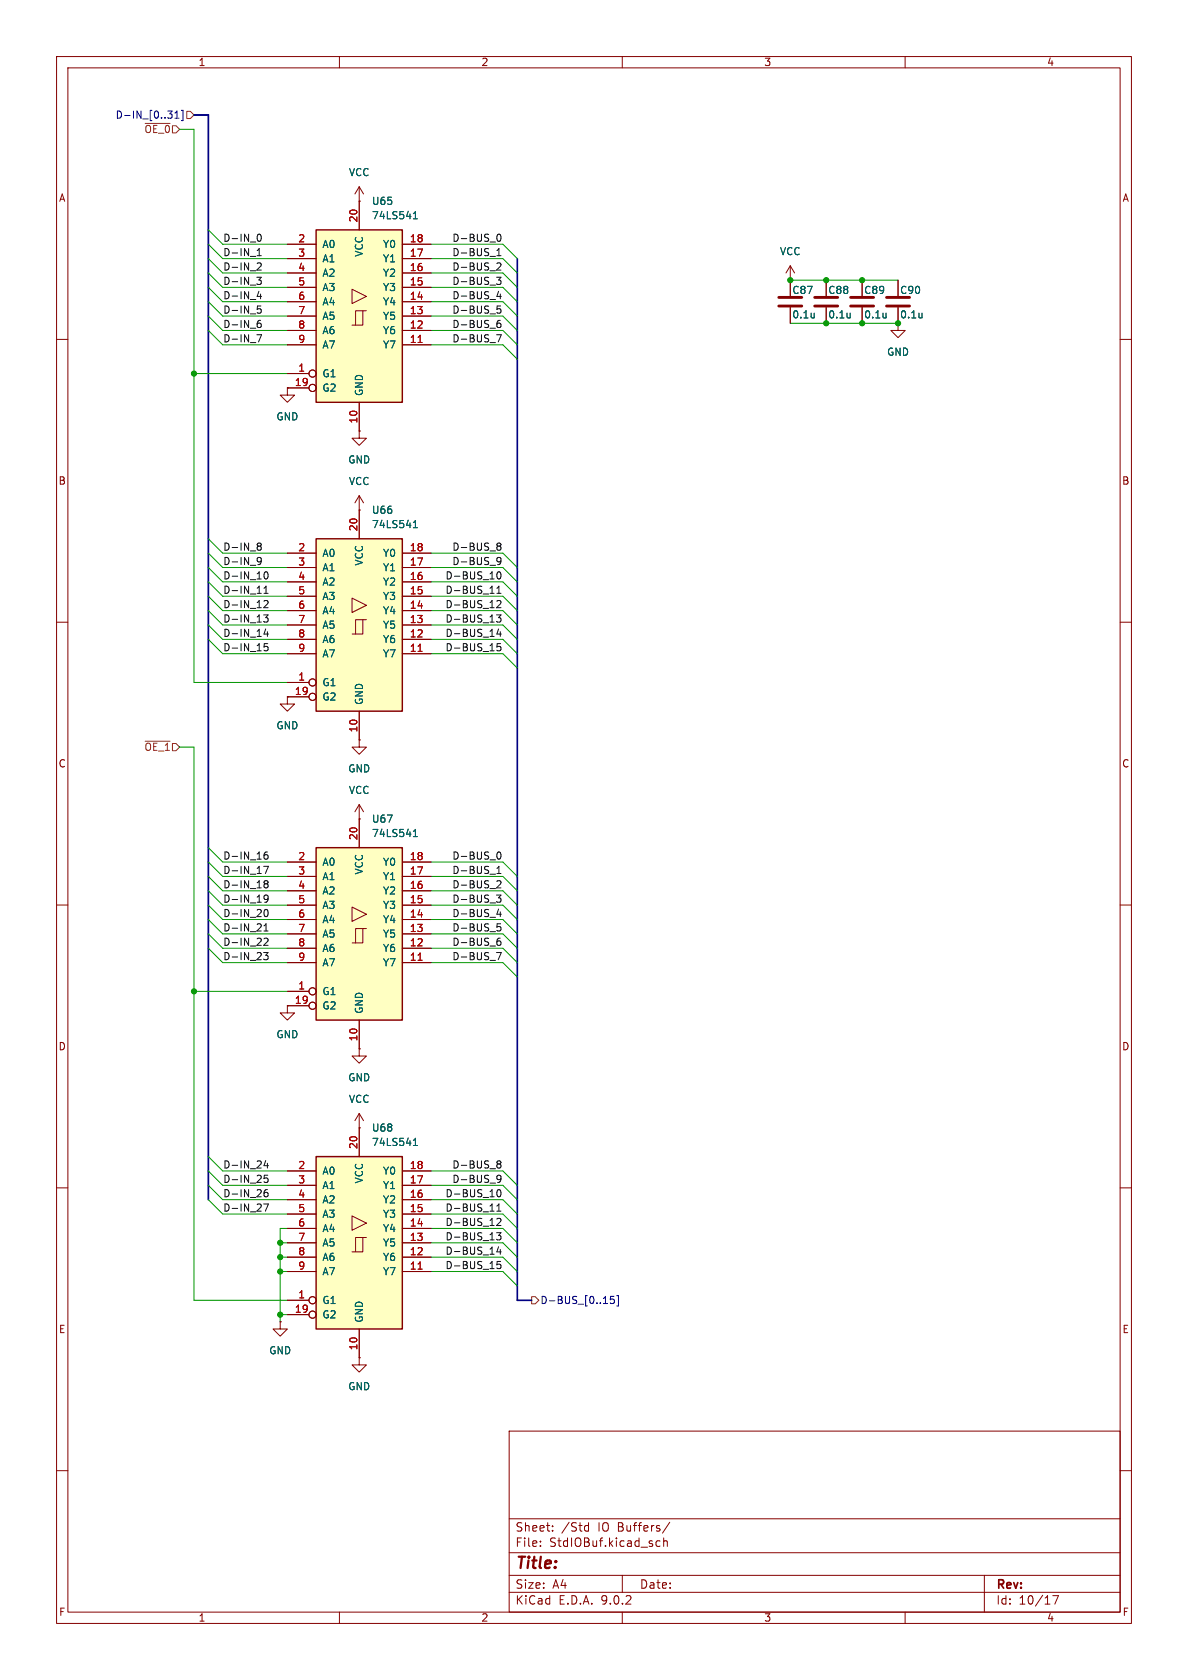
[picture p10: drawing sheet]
<svg xmlns="http://www.w3.org/2000/svg" width="210mm" height="297mm" viewBox="0 0 210 297" stroke-linecap="round" stroke-linejoin="round" font-family="sans-serif">
<defs><g id="words">
<text font-size="2.8" fill="#840000" x="91" y="277.9">Title:</text>
<g font-size="2.1" fill="#840000">
<text x="91" y="273.7">File:</text>
<text x="91" y="271">Sheet:</text>
<text x="97.1" y="273.7">StdIOBuf.kicad_sch</text>
<text x="99.2" y="271">/Std</text>
<text x="105.8" y="271">IO Buffers/</text>
<text x="91" y="281.1">Size:</text>
<text x="97.7" y="281.1">A4</text>
<text x="113" y="281.1">Date:</text>
<text x="176" y="281.3">Rev:</text>
<text x="91" y="283.9">KiCad</text>
<text x="98.7" y="283.9">E.D.A.</text>
<text x="106.3" y="283.9">9.0.2</text>
<text x="176" y="283.9">Id:</text>
<text x="180.1" y="283.9">10/17</text>
</g>
<g font-size="1.8" fill="#840000">
<text x="35" y="11.9">1</text>
<text x="85" y="11.9">2</text>
<text x="135" y="11.9">3</text>
<text x="185" y="11.9">4</text>
<text x="10.3" y="35.9">A</text>
<text x="198.4" y="35.9">A</text>
<text x="10.3" y="85.9">B</text>
<text x="198.3" y="85.9">B</text>
<text x="10.3" y="135.9">C</text>
<text x="198.3" y="135.9">C</text>
<text x="10.3" y="185.9">D</text>
<text x="198.3" y="185.9">D</text>
<text x="10.3" y="235.9">E</text>
<text x="198.3" y="235.9">E</text>
<text x="10.3" y="285.9">F</text>
<text x="35" y="286.9">1</text>
<text x="85" y="286.9">2</text>
<text x="135" y="286.9">3</text>
<text x="185" y="286.9">4</text>
<text x="198.4" y="285.9">F</text>
</g>
<g font-size="1.8" fill="#000084">
<text x="20.3" y="21.2">D-IN_[0..31]</text>
<text x="95.4" y="230.7">D-BUS_[0..15]</text>
</g>
<g font-size="1.8" fill="#725600">
<text x="25.4" y="23.7">~{OE_0}</text>
<text x="25.4" y="132.9">~{OE_1}</text>
</g>
<g font-size="1.8" fill="#006464">
<text x="61.6" y="31.3">VCC</text>
<text x="65.7" y="36.4">U65</text>
<text x="65.7" y="39">74LS541</text>
<text x="56.9" y="44">A0</text>
<text x="56.9" y="46.6">A1</text>
<text x="64.4" y="45.5" transform="rotate(-90 64.4 45.5)">VCC</text>
<text x="67.6" y="44">Y0</text>
<text x="67.6" y="46.6">Y1</text>
<text x="137.8" y="45.3">VCC</text>
<text x="56.9" y="49.1">A2</text>
<text x="56.9" y="51.7">A3</text>
<text x="67.6" y="49.1">Y2</text>
<text x="67.6" y="51.7">Y3</text>
<text x="140" y="52.2">C87</text>
<text x="146.3" y="52.2">C88</text>
<text x="152.7" y="52.2">C89</text>
<text x="159" y="52.2">C90</text>
<text x="56.9" y="54.2">A4</text>
<text x="56.9" y="56.7">A5</text>
<text x="56.9" y="59.3">A6</text>
<text x="67.6" y="54.2">Y4</text>
<text x="67.6" y="56.7">Y5</text>
<text x="67.6" y="59.3">Y6</text>
<text x="140" y="56.5">0.1u</text>
<text x="146.3" y="56.5">0.1u</text>
<text x="152.7" y="56.5">0.1u</text>
<text x="159" y="56.5">0.1u</text>
<text x="56.9" y="61.8">A7</text>
<text x="67.6" y="61.8">Y7</text>
<text x="156.7" y="63.1">GND</text>
<text x="56.9" y="66.9">G1</text>
<text x="56.9" y="69.4">G2</text>
<text x="64.4" y="70.1" transform="rotate(-90 64.4 70.1)">GND</text>
<text x="48.8" y="74.5">GND</text>
<text x="61.5" y="82.1">GND</text>
<text x="61.6" y="86">VCC</text>
<text x="65.7" y="91">U66</text>
<text x="65.7" y="93.6">74LS541</text>
<text x="56.9" y="98.7">A0</text>
<text x="56.9" y="101.2">A1</text>
<text x="64.4" y="100.1" transform="rotate(-90 64.4 100.1)">VCC</text>
<text x="67.6" y="98.7">Y0</text>
<text x="67.6" y="101.2">Y1</text>
<text x="56.9" y="103.7">A2</text>
<text x="56.9" y="106.3">A3</text>
<text x="67.6" y="103.7">Y2</text>
<text x="67.6" y="106.3">Y3</text>
<text x="56.9" y="108.8">A4</text>
<text x="56.9" y="111.4">A5</text>
<text x="56.9" y="113.9">A6</text>
<text x="67.6" y="108.8">Y4</text>
<text x="67.6" y="111.4">Y5</text>
<text x="67.6" y="113.9">Y6</text>
<text x="56.9" y="116.4">A7</text>
<text x="67.6" y="116.4">Y7</text>
<text x="56.9" y="121.5">G1</text>
<text x="56.9" y="124.1">G2</text>
<text x="64.4" y="124.7" transform="rotate(-90 64.4 124.7)">GND</text>
<text x="48.8" y="129.1">GND</text>
<text x="61.5" y="136.8">GND</text>
<text x="61.6" y="140.6">VCC</text>
<text x="65.7" y="145.6">U67</text>
<text x="65.7" y="148.2">74LS541</text>
<text x="56.9" y="153.3">A0</text>
<text x="56.9" y="155.8">A1</text>
<text x="64.4" y="154.7" transform="rotate(-90 64.4 154.7)">VCC</text>
<text x="67.6" y="153.3">Y0</text>
<text x="67.6" y="155.8">Y1</text>
<text x="56.9" y="158.3">A2</text>
<text x="56.9" y="160.9">A3</text>
<text x="67.6" y="158.3">Y2</text>
<text x="67.6" y="160.9">Y3</text>
<text x="56.9" y="163.4">A4</text>
<text x="56.9" y="166">A5</text>
<text x="67.6" y="163.4">Y4</text>
<text x="67.6" y="166">Y5</text>
<text x="56.9" y="168.5">A6</text>
<text x="56.9" y="171">A7</text>
<text x="67.6" y="168.5">Y6</text>
<text x="67.6" y="171">Y7</text>
<text x="56.9" y="176.1">G1</text>
<text x="56.9" y="178.7">G2</text>
<text x="64.4" y="179.3" transform="rotate(-90 64.4 179.3)">GND</text>
<text x="48.8" y="183.7">GND</text>
<text x="61.5" y="191.4">GND</text>
<text x="61.6" y="195.2">VCC</text>
<text x="65.7" y="200.3">U68</text>
<text x="65.7" y="202.8">74LS541</text>
<text x="56.9" y="207.9">A0</text>
<text x="64.4" y="209.3" transform="rotate(-90 64.4 209.3)">VCC</text>
<text x="67.6" y="207.9">Y0</text>
<text x="56.9" y="210.4">A1</text>
<text x="56.9" y="213">A2</text>
<text x="56.9" y="215.5">A3</text>
<text x="67.6" y="210.4">Y1</text>
<text x="67.6" y="213">Y2</text>
<text x="67.6" y="215.5">Y3</text>
<text x="56.9" y="218">A4</text>
<text x="56.9" y="220.6">A5</text>
<text x="67.6" y="218">Y4</text>
<text x="67.6" y="220.6">Y5</text>
<text x="56.9" y="223.1">A6</text>
<text x="56.9" y="225.7">A7</text>
<text x="67.6" y="223.1">Y6</text>
<text x="67.6" y="225.7">Y7</text>
<text x="56.9" y="230.7">G1</text>
<text x="56.9" y="233.3">G2</text>
<text x="64.4" y="233.9" transform="rotate(-90 64.4 233.9)">GND</text>
<text x="47.5" y="239.6">GND</text>
<text x="61.5" y="246">GND</text>
</g>
<g font-size="1.8" fill="#a90000">
<text x="63.2" y="39.4" transform="rotate(-90 63.2 39.4)">20</text>
<text x="52.6" y="42.9">2</text>
<text x="52.6" y="45.5">3</text>
<text x="72.3" y="42.9">18</text>
<text x="72.3" y="45.5">17</text>
<text x="52.6" y="48">4</text>
<text x="52.6" y="50.5">5</text>
<text x="52.6" y="53.1">6</text>
<text x="72.3" y="48">16</text>
<text x="72.3" y="50.5">15</text>
<text x="72.3" y="53.1">14</text>
<text x="52.6" y="55.6">7</text>
<text x="52.6" y="58.2">8</text>
<text x="72.3" y="55.6">13</text>
<text x="72.3" y="58.2">12</text>
<text x="52.6" y="60.7">9</text>
<text x="52.6" y="65.8">1</text>
<text x="72.3" y="60.7">11</text>
<text x="52" y="68.3">19</text>
<text x="63.2" y="75" transform="rotate(-90 63.2 75)">10</text>
<text x="63.2" y="94" transform="rotate(-90 63.2 94)">20</text>
<text x="52.6" y="97.5">2</text>
<text x="52.6" y="100.1">3</text>
<text x="72.3" y="97.5">18</text>
<text x="72.3" y="100.1">17</text>
<text x="52.6" y="102.6">4</text>
<text x="52.6" y="105.2">5</text>
<text x="52.6" y="107.7">6</text>
<text x="72.3" y="102.6">16</text>
<text x="72.3" y="105.2">15</text>
<text x="72.3" y="107.7">14</text>
<text x="52.6" y="110.2">7</text>
<text x="52.6" y="112.8">8</text>
<text x="72.3" y="110.2">13</text>
<text x="72.3" y="112.8">12</text>
<text x="52.6" y="115.3">9</text>
<text x="72.3" y="115.3">11</text>
<text x="52" y="122.9">19</text>
<text x="52.6" y="120.4">1</text>
<text x="63.2" y="129.6" transform="rotate(-90 63.2 129.6)">10</text>
<text x="63.2" y="148.6" transform="rotate(-90 63.2 148.6)">20</text>
<text x="52.6" y="152.1">2</text>
<text x="52.6" y="154.7">3</text>
<text x="72.3" y="152.1">18</text>
<text x="72.3" y="154.7">17</text>
<text x="52.6" y="157.2">4</text>
<text x="52.6" y="159.8">5</text>
<text x="72.3" y="157.2">16</text>
<text x="72.3" y="159.8">15</text>
<text x="52.6" y="162.3">6</text>
<text x="52.6" y="164.8">7</text>
<text x="52.6" y="167.4">8</text>
<text x="72.3" y="162.3">14</text>
<text x="72.3" y="164.8">13</text>
<text x="72.3" y="167.4">12</text>
<text x="52.6" y="169.9">9</text>
<text x="72.3" y="169.9">11</text>
<text x="52" y="177.5">19</text>
<text x="52.6" y="175">1</text>
<text x="63.2" y="184.2" transform="rotate(-90 63.2 184.2)">10</text>
<text x="63.2" y="203.2" transform="rotate(-90 63.2 203.2)">20</text>
<text x="52.6" y="206.8">2</text>
<text x="52.6" y="209.3">3</text>
<text x="72.3" y="206.8">18</text>
<text x="72.3" y="209.3">17</text>
<text x="52.6" y="211.8">4</text>
<text x="52.6" y="214.4">5</text>
<text x="72.3" y="211.8">16</text>
<text x="72.3" y="214.4">15</text>
<text x="52.6" y="216.9">6</text>
<text x="52.6" y="219.5">7</text>
<text x="52.6" y="222">8</text>
<text x="72.3" y="216.9">14</text>
<text x="72.3" y="219.5">13</text>
<text x="72.3" y="222">12</text>
<text x="52.6" y="224.5">9</text>
<text x="72.3" y="224.5">11</text>
<text x="52" y="232.2">19</text>
<text x="52.6" y="229.6">1</text>
<text x="63.2" y="238.8" transform="rotate(-90 63.2 238.8)">10</text>
</g>
<g font-size="1.8" fill="#0f0f0f">
<text x="39.4" y="42.8">D-IN_0</text>
<text x="39.4" y="45.4">D-IN_1</text>
<text x="39.4" y="47.9">D-IN_2</text>
<text x="79.9" y="45.4">D-BUS_1</text>
<text x="79.9" y="42.8">D-BUS_0</text>
<text x="79.9" y="47.9">D-BUS_2</text>
<text x="39.4" y="53">D-IN_4</text>
<text x="39.4" y="50.5">D-IN_3</text>
<text x="79.9" y="53">D-BUS_4</text>
<text x="79.9" y="50.5">D-BUS_3</text>
<text x="39.4" y="58.1">D-IN_6</text>
<text x="39.4" y="55.5">D-IN_5</text>
<text x="79.9" y="55.5">D-BUS_5</text>
<text x="79.9" y="58.1">D-BUS_6</text>
<text x="39.4" y="60.6">D-IN_7</text>
<text x="79.9" y="60.6">D-BUS_7</text>
<text x="39.4" y="97.4">D-IN_8</text>
<text x="39.4" y="100">D-IN_9</text>
<text x="79.9" y="100">D-BUS_9</text>
<text x="79.9" y="97.4">D-BUS_8</text>
<text x="39.4" y="107.6">D-IN_12</text>
<text x="39.4" y="105.1">D-IN_11</text>
<text x="39.4" y="102.5">D-IN_10</text>
<text x="78.7" y="107.6">D-BUS_12</text>
<text x="78.7" y="102.5">D-BUS_10</text>
<text x="78.7" y="105.1">D-BUS_11</text>
<text x="39.4" y="112.7">D-IN_14</text>
<text x="39.4" y="110.1">D-IN_13</text>
<text x="78.7" y="110.1">D-BUS_13</text>
<text x="78.7" y="112.7">D-BUS_14</text>
<text x="39.4" y="115.2">D-IN_15</text>
<text x="78.7" y="115.2">D-BUS_15</text>
<text x="39.4" y="154.6">D-IN_17</text>
<text x="39.4" y="152.1">D-IN_16</text>
<text x="79.9" y="154.6">D-BUS_1</text>
<text x="79.9" y="152.1">D-BUS_0</text>
<text x="39.4" y="157.1">D-IN_18</text>
<text x="39.4" y="159.7">D-IN_19</text>
<text x="79.9" y="159.7">D-BUS_3</text>
<text x="79.9" y="157.1">D-BUS_2</text>
<text x="39.4" y="162.2">D-IN_20</text>
<text x="39.4" y="164.8">D-IN_21</text>
<text x="39.4" y="167.3">D-IN_22</text>
<text x="79.9" y="162.2">D-BUS_4</text>
<text x="79.9" y="164.8">D-BUS_5</text>
<text x="79.9" y="167.3">D-BUS_6</text>
<text x="39.4" y="169.8">D-IN_23</text>
<text x="79.9" y="169.8">D-BUS_7</text>
<text x="39.4" y="209.2">D-IN_25</text>
<text x="39.4" y="206.7">D-IN_24</text>
<text x="79.9" y="206.7">D-BUS_8</text>
<text x="79.9" y="209.2">D-BUS_9</text>
<text x="39.4" y="214.3">D-IN_27</text>
<text x="39.4" y="211.7">D-IN_26</text>
<text x="78.7" y="214.3">D-BUS_11</text>
<text x="78.7" y="211.7">D-BUS_10</text>
<text x="78.7" y="216.8">D-BUS_12</text>
<text x="78.7" y="221.9">D-BUS_14</text>
<text x="78.7" y="219.4">D-BUS_13</text>
<text x="78.7" y="224.4">D-BUS_15</text>
</g>
</g></defs>
<g fill="none" stroke="#840000" stroke-width=".18">
<path d="M10 10h190v277h-190zM12 12h186v273h-186zM60 10v2M110 10v2M160 10v2M139.7 49.5h.1M139.7 47l-.8 1.3M139.7 47l.8 1.3M139.7 47v2.5M10 60h2M198 60h2M10 110h2"/>
<path d="M198 110h2M10 160h2M198 160h2M10 210h2M198 210h2M90 253h108v32h-108zM10 260h2M90 278.5h108M90 274.5h108M90 268.5h108M95.5 273.2v.2M95.5 272.5v.1"/>
<path d="M97.7 270.5v.2M97.7 269.8v.1M103.5 270.6h.5M103.5 269.8h.5M104 269.2v1.5M110 278.5v3M116 273.1l.3 .3 .4-.1M116.7 272.5l-.4-.1-.3 .3M117.3 272.5l.2-.1 .4 .1 .1 .9M117.3 271.9v1.5M118.4 269.1l-1.3 1.9M174 278.5v6.5"/>
<path d="M198 260h2M60 285v2M90 281.5h108M110 285v2M160 285v2M186.1 282.1h1l-.6 1.5"/>
</g>
<path d="M55.9 204.5h15.2v30.4h-15.2z" fill="#ffffc2"/>
<g fill="none" stroke="#840000" stroke-width=".18">
<path d="M50.8 68.6v1.3h1.3l-1.3 1.2-1.3-1.2h1.3M50.8 68.6h.1M63.5 76.2v1.3h1.3l-1.3 1.2-1.3-1.2h1.3M63.5 76.2h.1M63.5 90.2h.1M63.5 87.6v2.6M63.5 87.6l-.8 1.3M63.5 87.6l.8 1.3M63.5 130.8v1.3h1.3l-1.3 1.3-1.3-1.3h1.3M63.5 130.8h.1M63.5 144.8h.1M63.5 142.2v2.6"/>
<path d="M63.5 142.2l-.8 1.3M63.5 142.2l.8 1.3M50.8 177.8v1.3h1.3l-1.3 1.2-1.3-1.2h1.3M50.8 177.8h.1M63.5 185.4v1.3h1.3l-1.3 1.3-1.3-1.3h1.3M63.5 185.4h.1M63.5 199.4v5.1M50.8 207h5.1M50.8 209.6h5.1M50.8 212.1h5.1M50.8 214.6h5.1M50.8 217.2h5.1"/>
<path d="M50.8 219.7h5.1M62.2 215l2.6 1.2-2.6 1.3zM64.1 218.8h-1.2v2.5M64.8 218.8h-.7v2.5h-1.9M71.1 207h5.1M71.1 209.6h5.1M71.1 212.1h5.1M71.1 214.6h5.1M71.1 217.2h5.1M71.1 219.7h5.1M49.5 233.7v1.2h1.3l-1.3 1.3-1.2-1.3h1.2M49.5 233.7h.1"/>
<path d="M50.8 222.2h5.1M50.8 224.8h5.1M50.8 229.9h3.8M50.8 232.4h3.8M63.5 234.9v5.1M71.1 222.2h5.1M71.1 224.8h5.1M63.5 240v1.3h1.3l-1.3 1.3-1.3-1.3h1.3M63.5 240h.1"/>
<circle cx="55.2" cy="229.9" r=".63"/>
<circle cx="55.2" cy="232.4" r=".63"/>
</g>
<path d="M55.9 204.5h15.2v30.4h-15.2z" fill="none" stroke="#840000" stroke-width=".25"/>
<path d="M73.9 224.4h.7" fill="none" stroke="#a90000" stroke-width=".18"/>
<path d="M73.1 202.5h.7M73.1 201.6l.3-.4v1.3" fill="none" stroke="#006464" stroke-width=".18"/>
<path d="M55.9 149.9h15.2v30.4h-15.2z" fill="#ffffc2"/>
<g fill="none" stroke="#840000" stroke-width=".18">
<path d="M50.8 123.2v1.3h1.3l-1.3 1.2-1.3-1.2h1.3M50.8 123.2h.1M50.8 152.4h5.1M50.8 154.9h5.1M50.8 157.5h5.1M63.5 144.8v5.1M71.1 152.4h5.1M71.1 154.9h5.1M71.1 157.5h5.1M50.8 160h5.1M50.8 162.6h5.1M50.8 165.1h5.1"/>
<path d="M50.8 167.6h5.1M50.8 170.2h5.1M50.8 175.3h3.8M50.8 177.8h3.8M62.2 160.4l2.6 1.2-2.6 1.3zM64.1 164.2h-1.2v2.5M64.8 164.2h-.7v2.5h-1.9M71.1 160h5.1M71.1 162.6h5.1M71.1 165.1h5.1M71.1 167.6h5.1M71.1 170.2h5.1"/>
<path d="M63.5 199.4h.1M63.5 180.3v5.1M63.5 196.9v2.5M63.5 196.9l-.8 1.2M63.5 196.9l.8 1.2"/>
<circle cx="55.2" cy="177.8" r=".63"/>
<circle cx="55.2" cy="175.3" r=".63"/>
</g>
<path d="M55.9 149.9h15.2v30.4h-15.2z" fill="none" stroke="#840000" stroke-width=".25"/>
<path d="M73.9 169.8h.7" fill="none" stroke="#a90000" stroke-width=".18"/>
<path d="M73.1 147.9h.7M73.1 147l.3-.4v1.3" fill="none" stroke="#006464" stroke-width=".18"/>
<path d="M55.9 95.3h15.2v30.4h-15.2z" fill="#ffffc2"/>
<g fill="none" stroke="#840000" stroke-width=".18">
<path d="M50.8 97.8h5.1M63.5 90.2v5.1M71.1 97.8h5.1M50.8 100.3h5.1M50.8 102.9h5.1M50.8 105.4h5.1M50.8 108h5.1M50.8 110.5h5.1M50.8 113h5.1M50.8 115.6h5.1M62.2 105.7l2.6 1.3-2.6 1.3zM64.1 109.6h-1.2v2.5"/>
<path d="M64.8 109.6h-.7v2.5h-1.9M71.1 100.3h5.1M71.1 102.9h5.1M71.1 105.4h5.1M71.1 108h5.1M71.1 110.5h5.1M71.1 113h5.1M71.1 115.6h5.1M50.8 120.7h3.8M50.8 123.2h3.8M63.5 125.7v5.1"/>
<circle cx="55.2" cy="123.2" r=".63"/>
<circle cx="55.2" cy="120.6" r=".63"/>
</g>
<path d="M55.9 95.3h15.2v30.4h-15.2z" fill="none" stroke="#840000" stroke-width=".25"/>
<path d="M73.9 115.2h.7" fill="none" stroke="#a90000" stroke-width=".18"/>
<path d="M73.1 93.3h.7M73.1 92.4l.3-.4v1.3" fill="none" stroke="#006464" stroke-width=".18"/>
<path d="M55.9 40.6h15.2v30.5h-15.2z" fill="#ffffc2"/>
<g fill="none" stroke="#840000" stroke-width=".18">
<path d="M63.5 35.6h.1M63.5 33v7.6M63.5 33l-.8 1.3M63.5 33l.8 1.3M50.8 43.2h5.1M50.8 45.7h5.1M50.8 48.3h5.1M50.8 50.8h5.1M50.8 53.3h5.1M50.8 55.9h5.1M50.8 58.4h5.1M62.2 51.1l2.6 1.3-2.6 1.3z"/>
<path d="M64.1 54.9h-1.2v2.6M64.8 54.9h-.7v2.6h-1.9M71.1 43.2h5.1M71.1 45.7h5.1M71.1 48.3h5.1M71.1 50.8h5.1M71.1 53.3h5.1M71.1 55.9h5.1M71.1 58.4h5.1M139.7 49.5h.1M139.7 49.5v2.8M139.7 54.4v2.8"/>
<path d="M146 49.5v2.8M146 54.4v2.8M152.4 49.5v2.8M152.4 54.4v2.8M158.7 57.2v1.2h1.3l-1.3 1.3-1.2-1.3h1.2M158.7 57.2h.1M158.7 49.5v2.8M158.7 54.4v2.8M50.8 68.6h.1M50.8 61h5.1M50.8 66h3.8M50.8 68.6h3.8"/>
<path d="M63.5 76.2h.1M63.5 71.1v5.1M71.1 61h5.1M50.8 97.8h5.1M63.5 90.2h.1M63.5 90.2v5.1M71.1 97.8h5.1M50.8 100.3h5.1M50.8 102.9h5.1M50.8 105.4h5.1M50.8 108h5.1M50.8 110.5h5.1"/>
<path d="M50.8 113h5.1M50.8 115.6h5.1M71.1 100.3h5.1M71.1 102.9h5.1M71.1 105.4h5.1M71.1 108h5.1M71.1 110.5h5.1M71.1 113h5.1M71.1 115.6h5.1M50.8 123.2h.1M50.8 120.7h3.8M50.8 123.2h3.8"/>
<path d="M63.5 130.8h.1M63.5 125.7v5.1M50.8 152.4h5.1M50.8 154.9h5.1M50.8 157.5h5.1M63.5 144.8h.1M63.5 144.8v5.1M71.1 152.4h5.1M71.1 154.9h5.1M71.1 157.5h5.1M50.8 177.8h.1M50.8 160h5.1"/>
<path d="M50.8 162.6h5.1M50.8 165.1h5.1M50.8 167.6h5.1M50.8 170.2h5.1M50.8 175.3h3.8M50.8 177.8h3.8M71.1 160h5.1M71.1 162.6h5.1M71.1 165.1h5.1M71.1 167.6h5.1M71.1 170.2h5.1M63.5 185.4h.1"/>
<path d="M63.5 199.4h.1M63.5 180.3v5.1M63.5 199.4v5.1M50.8 207h5.1M50.8 209.6h5.1M50.8 212.1h5.1M50.8 214.6h5.1M50.8 217.2h5.1M50.8 219.7h5.1M71.1 207h5.1M71.1 209.6h5.1M71.1 212.1h5.1"/>
<path d="M71.1 214.6h5.1M71.1 217.2h5.1M71.1 219.7h5.1M49.5 233.7h.1M50.8 222.2h5.1M50.8 224.8h5.1M50.8 229.9h3.8M50.8 232.4h3.8M63.5 234.9v5.1M71.1 222.2h5.1M71.1 224.8h5.1M63.5 240h.1"/>
<circle cx="55.2" cy="68.6" r=".63"/>
<circle cx="55.2" cy="66" r=".63"/>
<circle cx="55.2" cy="123.2" r=".63"/>
<circle cx="55.2" cy="120.6" r=".63"/>
<circle cx="55.2" cy="177.8" r=".63"/>
<circle cx="55.2" cy="175.3" r=".63"/>
<circle cx="55.2" cy="229.9" r=".63"/>
<circle cx="55.2" cy="232.4" r=".63"/>
</g>
<path d="M55.9 40.6h15.2v30.5h-15.2z" fill="none" stroke="#840000" stroke-width=".25"/>
<path d="M73.9 60.5h.7M73.9 115.2h.7M73.9 169.8h.7M73.9 224.4h.7" fill="none" stroke="#a90000" stroke-width=".18"/>
<g fill="none" stroke="#006464" stroke-width=".18">
<path d="M73.1 38.7h.7M73.1 37.8l.3-.4v1.3M143.9 55.4v.8M143.9 56.1h.1M150.3 55.4v.8M150.3 56.1h-.1M156.6 55.4v.8M156.6 56.1h.1M163 55.4v.8M163 56.1h-.1M73.1 92.4l.3-.4v1.3M73.1 93.3h.7"/>
<path d="M73.1 147l.3-.4v1.3M73.1 147.9h.7M73.1 201.6l.3-.4v1.3M73.1 202.5h.7"/>
</g>
<path d="M137.7 52.6h4M137.7 54.1h4M144 52.6h4.1M144 54.1h4.1M150.4 52.6h4M150.4 54.1h4M156.7 52.6h4.1M156.7 54.1h4.1" fill="none" stroke="#840000" stroke-width=".51"/>
<path d="M33 19.7h.7l.6 .6-.6 .7h-.7zM25.7 21.8h4.4M25.7 131h4.4M94 229.2h.6l.6 .7-.6 .6h-.6z" fill="none" stroke="#725600" stroke-width=".18"/>
<path d="M29.6 19.6h.8l-.4 .5M30.9 20l.4-.4v1.3M32.1 19.5h.3v1.8h-.3M30.4 20.2v.6M30.9 20.9h.7M106.7 230.4h.7M108.5 229.2h-.6v.6l.2-.1h.4l.1 .2-.1 .4-.1 .1-.5-.1M109 229.1h.3v1.8h-.3" fill="none" stroke="#000084" stroke-width=".18"/>
<g fill="none" stroke="#0f0f0f" stroke-width=".18">
<path d="M45.4 59.2h.8l-.5 1.2M45.4 49h.8l-.4 .5 .3 .1v.6l-.2 .1-.4-.1M45.5 45.2h.7M45.5 46.6l.4-.1 .3 .3-.8 .9h.8M45.5 44.3l.3-.4v1.3M45.5 57.2l.4-.1 .3 .3-.1 .4-.4 .1-.2-.1M45.5 41.6l.3-.2a.68 .68 0 0 1 .4 .6 .68 .68 0 0 1-.4 .7l-.3-.3M45.8 51.5l-.3 .9h.7M46.1 52v.8M46.1 56.6l-.4 .1-.2 .2M46.1 54.1h-.6v.6l.1-.1h.5l.1 .2-.1 .4-.2 .2-.4-.2M87.8 49h.8l-.5 .5 .4 .1v.6l-.2 .1-.5-.1"/>
<path d="M87.8 59.2h.8l-.5 1.2M87.8 41.9l.2-.4 .1-.1a.68 .68 0 0 1 .5 .6 .68 .68 0 0 1-.5 .7l-.1-.2-.2-.3M87.8 46.6l.5-.1 .3 .3-.8 .9h.8M87.8 57.4l.3-.3h.2l.3 .3v.3l-.3 .2-.3-.1-.2-.1M87.8 44.3l.4-.4v1.3M87.8 45.2h.8M88.1 51.5l-.3 .9h.8M88.4 52v.8M88.4 56.6l-.3 .1-.3 .5M88.5 54.1h-.6l-.1 .6 .2-.1h.4l.2 .2-.1 .4-.2 .2-.5-.2M45.5 98.8l.2-.3 .4 .2a.84 .84 0 0 1-.3 1.1h-.2M45.5 99.1l.2 .2h.2l.3-.2"/>
<path d="M45.5 96.1l.2-.1 .4 .1 .1 .2-.3 .3M45.5 96.4l.2 .2M45.7 96.6h.2M45.7 96.6l-.2 .1M45.9 96.6l.3 .2-.1 .4-.2 .1-.4-.1M87.8 96.2l.3-.2 .3 .1 .2 .2-.3 .3M87.8 98.8l.3-.3 .4 .2a.84 .84 0 0 1-.3 1.1h-.2M87.8 99.1l.3 .2h.2l.3-.2M87.8 96.3l.3 .3M88.1 96.6h.2M88.1 96.6l-.3 .2M88.3 96.6l.3 .2-.1 .4-.4 .1-.3-.3"/>
<path d="M46.6 108.7h.8l-.4 .5 .3 .1v.6l-.1 .1-.6-.1M46.7 106.3l.5-.1 .2 .3-.8 .9h.8M46.7 104.9h.7M46.7 104l.3-.4v1.3M46.8 101.1h.2a.68 .68 0 0 1 .4 .6 .68 .68 0 0 1-.4 .7 .84 .84 0 0 1-.2-1.3zM47 111.2l-.3 .9h.8M47.3 111.7v.8M47.3 113.8h-.6v.6l.1-.1h.5l.1 .2-.1 .4-.1 .2-.5-.2M87.8 108.7h.8l-.5 .5 .4 .1v.6l-.2 .1-.5-.1M87.8 106.3l.5-.1 .3 .3-.8 .9h.8M87.8 104l.4-.4v1.3M87.8 104.9h.8"/>
<path d="M88 101.2l.1-.1a.68 .68 0 0 1 .5 .6 .68 .68 0 0 1-.5 .7l-.1-.2-.2-.3zM88.1 111.2l-.3 .9h.8M88.4 111.7v.8M88.5 113.8h-.6l-.1 .6 .2-.1h.4l.2 .2-.1 .4-.2 .2-.5-.2M46.6 153.2h.9l-.6 1.2M46.9 156.2l-.2-.2 .2-.3h.3l.2 .2-.2 .3M46.9 156.2l-.2 .3v.3l.2 .2 .4-.1 .1-.2v-.2l-.2-.3M46.9 156.2h.3M47.3 150.6l-.4 .1a.86 .86 0 0 0 0 1.2l.4-.1 .1-.5-.2-.2h-.3l-.2 .2M47.4 158.8l-.2 .2h-.4l-.1-.2 .1-.5 .4-.1 .1 .2a.84 .84 0 0 1-.3 1.1h-.2M87.8 158.2h.8l-.5 .5 .4 .1v.6l-.2 .1-.5-.1M87.8 151.1l.2-.4 .1-.1a.68 .68 0 0 1 .5 .7 .68 .68 0 0 1-.5 .6l-.1-.1-.2-.4"/>
<path d="M87.8 155.8l.5-.1 .3 .4-.8 .9h.8M87.8 154.4h.8M87.8 153.5l.4-.3v1.2M46.6 168.4h.8l-.4 .5 .3 .1v.5l-.1 .2-.6-.2M46.7 166l.5-.1 .2 .3-.8 .9h.8M46.7 164.6h.7M46.7 163.7l.3-.4v1.3M46.8 160.9l.2-.1a.68 .68 0 0 1 .4 .6 .68 .68 0 0 1-.4 .6l-.2-.1-.1-.3zM87.8 168.4h.8l-.5 1.3M87.8 166.6l.3-.3h.2l.3 .3v.3l-.3 .2h-.3l-.2-.2M88.1 160.7l-.3 .9h.8M88.4 161.2v.8"/>
<path d="M88.4 165.9h-.3l-.3 .5M88.5 163.3h-.6l-.1 .6 .2-.1 .4 .1 .2 .1-.1 .5-.2 .1-.5-.1M46.6 212.8h.9l-.6 1.3M47 205.2l-.3 .9h.8M47.3 210.3l-.4 .1a.86 .86 0 0 0 0 1.2l.4-.1 .1-.5-.2-.2h-.3l-.2 .2M47.3 205.7v.8M47.3 207.8h-.6v.6l.1-.1h.5l.1 .2-.1 .4-.1 .1-.5-.1M87.8 217.9h.8l-.5 .5 .4 .1v.6l-.2 .1-.5-.1M87.8 208l.3-.2 .4 .1a.84 .84 0 0 1-.3 1.1h-.2M87.8 205.5l.3-.3 .3 .1 .2 .2-.3 .3M87.8 215.5l.5-.1 .3 .4-.8 .9h.8M87.8 213.2l.4-.4v1.3"/>
<path d="M87.8 205.5l.3 .3M87.8 214.1h.8M87.8 208.3l.3 .3h.2l.3-.3M88 210.4l.1-.1a.68 .68 0 0 1 .5 .6 .68 .68 0 0 1-.5 .7l-.1-.1-.2-.4zM88.1 205.8h.2M88.1 205.8l-.3 .2M88.3 205.8l.3 .2-.1 .4-.4 .1-.3-.2M88.1 220.4l-.3 .9h.8M88.4 220.9v.8M88.5 223h-.6l-.1 .6 .2-.1 .4 .1 .2 .1-.1 .5-.2 .1-.5-.1"/>
</g>
<path d="M34.3 20.3h2.5v191.8M91.4 45.7v184.2h2.6" fill="none" stroke="#000084" stroke-width=".3"/>
<g fill="none" stroke="#009600" stroke-width=".18">
<path d="M31.7 22.9h2.6v97.8h16.5M36.8 55.9l2.6 2.5h11.4M36.8 43.2l2.6 2.5h11.4M36.8 48.3l2.6 2.5h11.4M36.8 45.7l2.6 2.6h11.4M36.8 40.6l2.6 2.6h11.4M36.8 58.4l2.6 2.6h11.4M36.8 53.3l2.6 2.6h11.4M36.8 50.8l2.6 2.5h11.4M76.2 58.4h12.7l2.5 2.6M76.2 45.7h12.7l2.5 2.6M76.2 50.8h12.7l2.5 2.5"/>
<path d="M76.2 48.3h12.7l2.5 2.5M76.2 43.2h12.7l2.5 2.5M76.2 55.9h12.7l2.5 2.5M76.2 53.3h12.7l2.5 2.6M139.7 57.2h19M139.7 49.5h19M34.3 66h16.5M76.2 61h12.7l2.5 2.5M36.8 95.3l2.6 2.5h11.4M36.8 97.8l2.6 2.5h11.4M76.2 97.8h12.7l2.5 2.5M36.8 100.3l2.6 2.6h11.4"/>
<path d="M36.8 105.4l2.6 2.6h11.4M36.8 108l2.6 2.5h11.4M36.8 102.9l2.6 2.5h11.4M36.8 110.5l2.6 2.5h11.4M36.8 113l2.6 2.6h11.4M76.2 102.9h12.7l2.5 2.5M76.2 100.3h12.7l2.5 2.6M76.2 108h12.7l2.5 2.5M76.2 110.5h12.7l2.5 2.5M76.2 105.4h12.7l2.5 2.6M76.2 113h12.7l2.5 2.6M76.2 115.6h12.7l2.5 2.5"/>
<path d="M31.7 132.1h2.6v97.8h16.5M36.8 152.4l2.6 2.5h11.4M36.8 154.9l2.6 2.6h11.4M36.8 149.9l2.6 2.5h11.4M36.8 157.5l2.6 2.5h11.4M76.2 154.9h12.7l2.5 2.6M76.2 157.5h12.7l2.5 2.5M76.2 152.4h12.7l2.5 2.5M34.3 175.3h16.5M36.8 160l2.6 2.6h11.4M36.8 162.6l2.6 2.5h11.4M36.8 165.1l2.6 2.5h11.4"/>
<path d="M36.8 167.6l2.6 2.6h11.4M76.2 162.6h12.7l2.5 2.5M76.2 160h12.7l2.5 2.6M76.2 165.1h12.7l2.5 2.5M76.2 167.6h12.7l2.5 2.6M76.2 170.2h12.7l2.5 2.5M36.8 204.5l2.6 2.5h11.4M36.8 207l2.6 2.6h11.4M36.8 212.1l2.6 2.5h11.4M36.8 209.6l2.6 2.5h11.4M49.5 219.7h1.3M50.8 217.2h-1.3v16.5"/>
<path d="M76.2 207h12.7l2.5 2.6M76.2 209.6h12.7l2.5 2.5M76.2 214.6h12.7l2.5 2.6M76.2 212.1h12.7l2.5 2.5M76.2 219.7h12.7l2.5 2.5M76.2 217.2h12.7l2.5 2.5M49.5 222.2h1.3M49.5 224.8h1.3M49.5 232.4h1.3M76.2 222.2h12.7l2.5 2.6M76.2 224.8h12.7l2.5 2.5"/>
</g>
<g fill="#009600" stroke="#009600" stroke-width=".18">
<circle cx="34.3" cy="175.3" r=".46"/>
<circle cx="49.5" cy="224.8" r=".46"/>
<circle cx="49.5" cy="219.7" r=".46"/>
<circle cx="49.5" cy="222.2" r=".46"/>
<circle cx="49.5" cy="232.4" r=".46"/>
<circle cx="34.3" cy="66" r=".46"/>
<circle cx="146" cy="49.5" r=".46"/>
<circle cx="146" cy="57.2" r=".46"/>
<circle cx="152.4" cy="57.2" r=".46"/>
<circle cx="158.7" cy="57.2" r=".46"/>
<circle cx="152.4" cy="49.5" r=".46"/>
<circle cx="139.7" cy="49.5" r=".46"/>
</g>
<use href="#words"/>
</svg>
